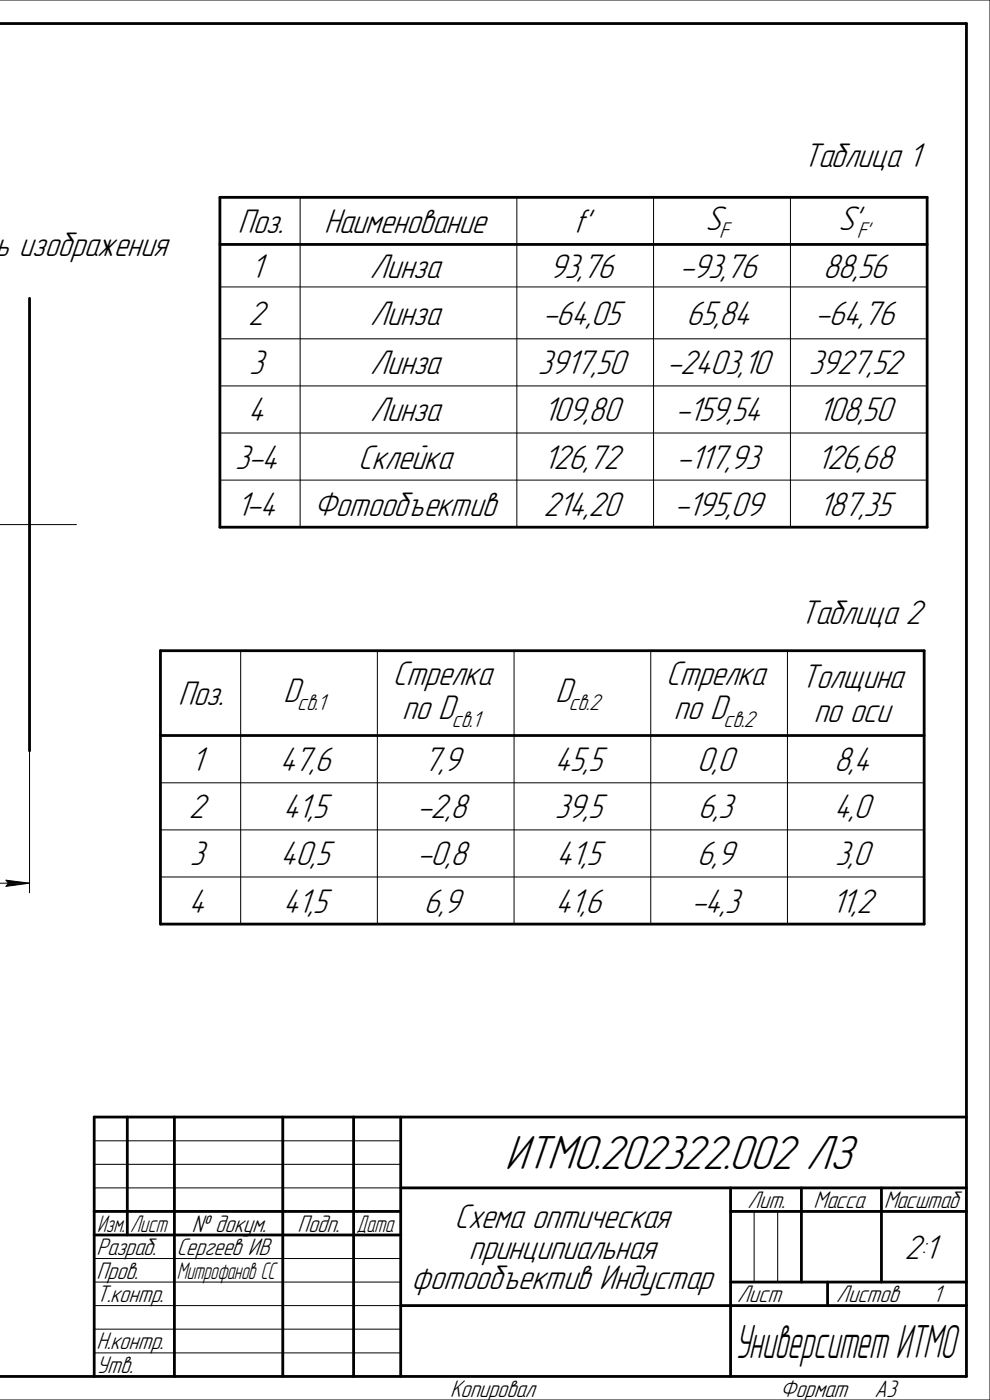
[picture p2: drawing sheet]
<svg xmlns="http://www.w3.org/2000/svg" width="210mm" height="297mm" viewBox="0 0 210 297" stroke-linecap="round" stroke-linejoin="round" font-family="sans-serif">
<defs><g id="words">
<text font-size="10.7" x="107.1" y="248">ИТМО.202322.002 ЛЗ</text>
<text font-size="10.4" x="155.9" y="288">Университет ИТМО</text>
<g font-size="7.7">
<text x="170.3" y="35.5">Таблица 1</text>
<text x="50.4" y="49.4">Поз.</text>
<text x="68.7" y="49.4">Наименование</text>
<text x="121.7" y="49.4">f'</text>
<text x="149.7" y="48.8">S</text>
<text x="177.8" y="48.8">S'</text>
<text x="-.9" y="54.3">ь</text>
<text x="4" y="54.3">изображения</text>
<text x="53.2" y="58.9">1</text>
<text x="78.5" y="58.9">Линза</text>
<text x="116.6" y="58.9">93,76</text>
<text x="144.2" y="58.9">-93,76</text>
<text x="174.6" y="58.9">88,56</text>
<text x="52.7" y="68.9">2</text>
<text x="78.5" y="68.9">Линза</text>
<text x="115.2" y="68.9">-64,05</text>
<text x="145.6" y="68.9">65,84</text>
<text x="173" y="68.9">-64,76</text>
<text x="52.9" y="79.4">3</text>
<text x="78.5" y="79.4">Линза</text>
<text x="114.1" y="79.4">3917,50</text>
<text x="141.6" y="79.4">-2403,10</text>
<text x="171.6" y="79.4">3927,52</text>
<text x="52.7" y="89.4">4</text>
<text x="78.5" y="89.4">Линза</text>
<text x="115.3" y="89.4">109,80</text>
<text x="143.4" y="89.4">-159,54</text>
<text x="173.6" y="89.4">108,50</text>
<text x="49.9" y="99.4">3-4</text>
<text x="76" y="99.4">Склейка</text>
<text x="115.3" y="99.4">126,72</text>
<text x="143.6" y="99.4">-117,93</text>
<text x="173.3" y="99.4">126,68</text>
<text x="50.2" y="109.4">1-4</text>
<text x="66.6" y="109.4">Фотообъектив</text>
<text x="115.3" y="109.4">214,20</text>
<text x="143.2" y="109.4">-195,09</text>
<text x="173.7" y="109.4">187,35</text>
<text x="169.8" y="132.4">Таблица 2</text>
<text x="37.8" y="149.6">Поз.</text>
<text x="60.2" y="149">D</text>
<text x="83.3" y="145.4">Стрелка</text>
<text x="117.8" y="149">D</text>
<text x="141.3" y="145.4">Стрелка</text>
<text x="170" y="146">Толщина</text>
<text x="85.3" y="152.5">по D</text>
<text x="143" y="152.5">по D</text>
<text x="172.6" y="153.2">по оси</text>
<text x="40.6" y="163.6">1</text>
<text x="59.4" y="163.6">47,6</text>
<text x="89.9" y="163.6">7,9</text>
<text x="117.7" y="163.6">45,5</text>
<text x="147.9" y="163.6">0,0</text>
<text x="176.9" y="163.6">8,4</text>
<text x="40" y="173.6">2</text>
<text x="60.1" y="173.6">41,5</text>
<text x="88.5" y="173.6">-2,8</text>
<text x="117.7" y="173.6">39,5</text>
<text x="148.1" y="173.6">6,3</text>
<text x="176.9" y="173.6">4,0</text>
<text x="40.3" y="183.6">3</text>
<text x="59.5" y="183.6">40,5</text>
<text x="88.5" y="183.6">-0,8</text>
<text x="118.1" y="183.6">41,5</text>
<text x="147.9" y="183.6">6,9</text>
<text x="177.1" y="183.6">3,0</text>
<text x="40" y="193.6">4</text>
<text x="60.1" y="193.6">41,5</text>
<text x="89.9" y="193.6">6,9</text>
<text x="117.9" y="193.6">41,6</text>
<text x="146.8" y="193.6">-4,3</text>
<text x="176.4" y="193.6">11,2</text>
<text x="96.4" y="260.6">Схема оптическая</text>
<text x="99.4" y="267">принципиальная</text>
<text x="191.9" y="267">2:1</text>
<text x="87.3" y="273.5">фотообъектив Индустар</text>
</g>
<g font-size="5.4">
<text x="158.6" y="256.3">Лит.</text>
<text x="172.6" y="256.3">Масса</text>
<text x="187.5" y="256.3">Масштаб</text>
<text x="40.7" y="261.3">№ докум.</text>
<text x="63.1" y="261.3">Подп.</text>
<text x="20.5" y="266.3">Разраб.</text>
<text x="37.5" y="266.3">Сергеев ИВ</text>
<text x="20.5" y="271.3">Пров.</text>
<text x="20.5" y="276.3">Т.контр.</text>
<text x="156.4" y="276.3">Лист</text>
<text x="177.4" y="276.3">Листов</text>
<text x="197.9" y="276.3">1</text>
<text x="20.5" y="286.3">Н.контр.</text>
<text x="20.5" y="291.3">Утв.</text>
<text x="95.5" y="296.3">Копировал</text>
<text x="165.5" y="296.3">Формат</text>
<text x="185.5" y="296.3">A3</text>
</g>
<g font-size="5.3">
<text x="20.6" y="261.3">Изм. Лист</text>
<text x="75.6" y="261.3">Дата</text>
<text x="37.5" y="271.3">Митрофанов СС</text>
</g>
<g font-size="5.1">
<text x="152.6" y="50.5">F</text>
<text x="181.8" y="50.5">F'</text>
<text x="63" y="150.7">св.1</text>
<text x="95.8" y="154.3">св.1</text>
<text x="120.7" y="150.7">св.2</text>
<text x="153.5" y="154.3">св.2</text>
</g>
</g></defs>
<path d="M46.7 41.9h150v69.9h-150zM46.7 51.9h150M6.3 63.3v96M34 138h162v58h-162zM34 156h162" fill="none" stroke="#000" stroke-width=".59"/>
<g fill="none" stroke="#000" stroke-width=".21">
<path d="M63.7 41.9v69.9M109.6 41.9v69.9M138.6 41.9v69.9M167.7 41.9v69.9M46.7 60.9h150M46.7 71.9h150M46.7 81.9h150M46.7 91.9h150M-.1 111.3h16.3M46.7 101.9h150M51.1 138v58M80.1 138v58"/>
<path d="M109.1 138v58M138 138v58M167 138v58M6.3 159.3v30.1M34 166.1h162M34 176.1h162M34 186.1h162"/>
</g>
<path d="M.8 186.2h5.5v2.4h-5.5z" fill="#fff"/>
<path d="M0 187.4h6.3M1.3 186.7l5 .7-5 .6 .5-.6z" fill="none" stroke="#000" stroke-width=".21"/>
<path d="M1.3 187.4h5v.6h-5zM1.3 186.8h4.7v.6h-4.7z" fill="#000"/>
<g fill="#fff">
<path d="M0 48.7h37v7.1h-37z"/>
<path d="M170.3 29.8h26.4v7.2h-26.4z"/>
<path d="M169.8 126.8h27.3v7.2h-27.3z"/>
</g>
<path d="M-.1 0h210.1v297h-210.1M20 247h65M20 252h65M20 242h65M160 257v15M165 257v15M20 267h65M20 272h65M20 277h65M20 282h65M20 287h65" fill="none" stroke="#000" stroke-width=".21"/>
<g fill="none" stroke="#000" stroke-width=".59">
<path d="M-.1 5h205.1v287h-205.1M27 237v25M37 237v55M60 237v55M75 237v55M85 237v55M205 237h-185v55M20 257h65M85 252h120M155 252v40M155 257h50M170 252v20"/>
<path d="M187 252v20M20 262h65M85 277h120M155 272h50M175.6 272v5"/>
</g>
<use href="#words"/>
</svg>
